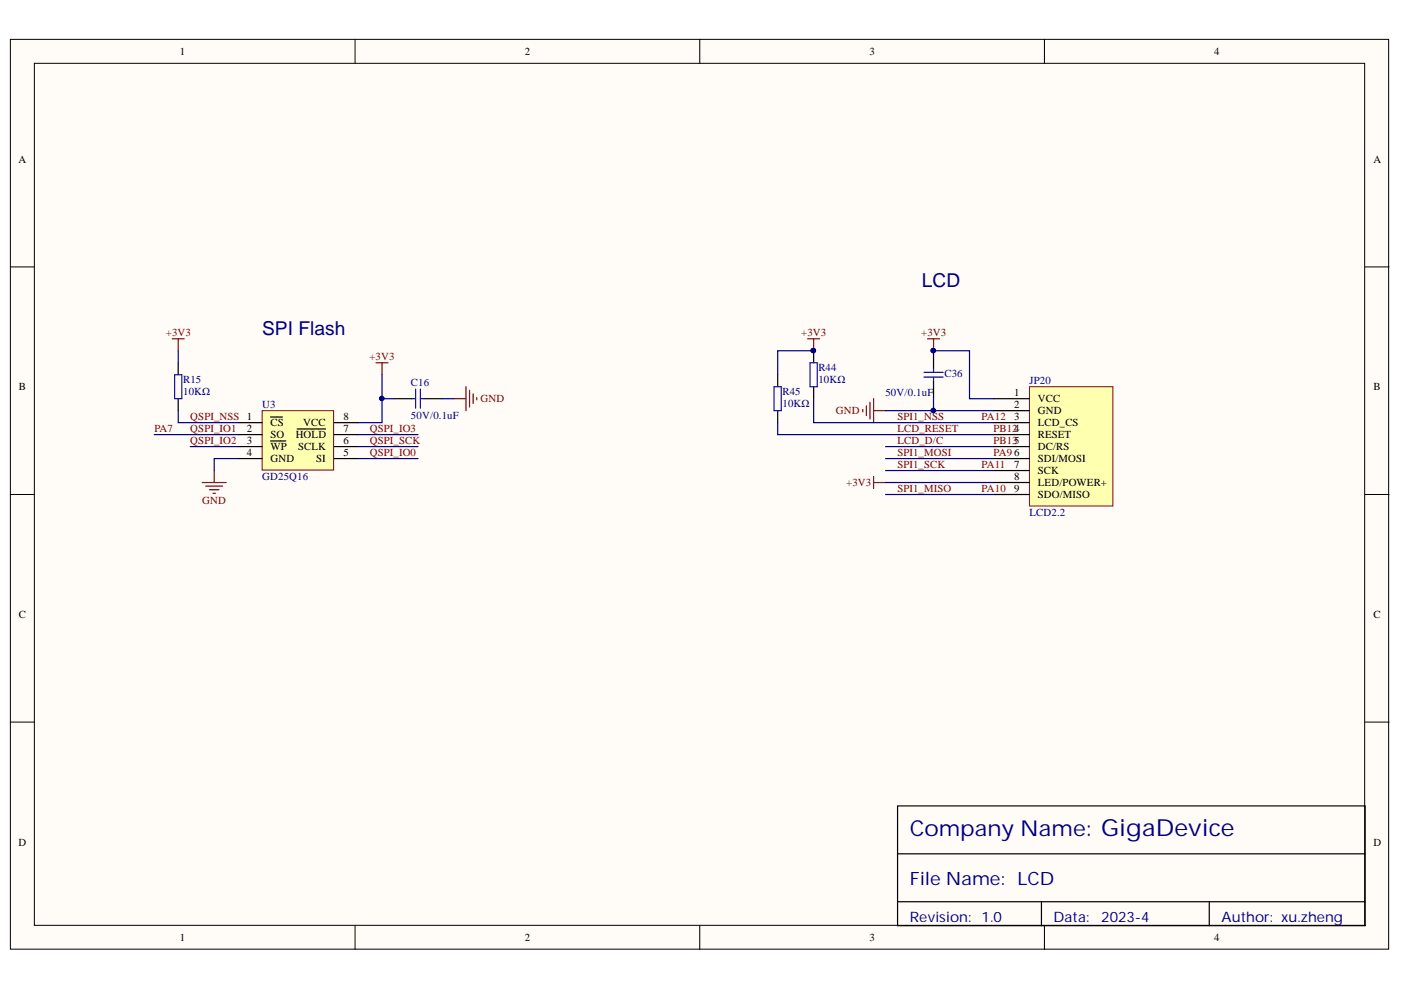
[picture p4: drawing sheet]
<svg xmlns="http://www.w3.org/2000/svg" width="297mm" height="210mm" viewBox="0 0 297 210" stroke-linecap="round" stroke-linejoin="round" font-family="sans-serif">
<defs><g id="words">
<text font-size="4.6" fill="#000080" x="192.9" y="177.3">Company Name: GigaDevice</text>
<g font-size="4.1" fill="#000080">
<text x="195.4" y="60.8">LCD</text>
<text x="55.6" y="71">SPI Flash</text>
</g>
<text font-size="3.9" fill="#000080" x="192.9" y="187.7">File Name: LCD</text>
<g font-size="3" fill="#000080">
<text x="192.9" y="195.4">Revision: 1.0</text>
<text x="223.3" y="195.4">Data:</text>
<text x="233.5" y="195.4">2023-4</text>
<text x="259" y="195.4">Author: xu.zheng</text>
</g>
<g font-size="2.3">
<text x="38.2" y="11.7">1</text>
<text x="111.2" y="11.7">2</text>
<text x="184.3" y="11.7">3</text>
<text x="257.4" y="11.7">4</text>
<text x="3.9" y="34.5">A</text>
<text x="291.2" y="34.5">A</text>
<text x="4" y="82.8">B</text>
<text x="291.2" y="82.8">B</text>
<text x="72.8" y="89.1">8</text>
<text x="215" y="84">1</text>
<text x="215" y="86.6">2</text>
<text x="215" y="89.1">3</text>
<text x="220" y="85.3">VCC</text>
<text x="220" y="87.8">GND</text>
<text x="52.4" y="91.6">2</text>
<text x="52.4" y="94.2">3</text>
<text x="57.4" y="90.4">CS</text>
<text x="57.4" y="92.9">SO</text>
<text x="57.4" y="95.4">WP</text>
<text x="62.7" y="92.9">HOLD</text>
<text x="63.2" y="95.4">SCLK</text>
<text x="64.3" y="90.4">VCC</text>
<text x="72.8" y="94.2">6</text>
<text x="72.8" y="91.6">7</text>
<text x="220" y="90.4">LCD_CS</text>
<text x="220" y="92.9">RESET</text>
<text x="220" y="95.4">DC/RS</text>
<text x="52.4" y="96.7">4</text>
<text x="57.4" y="98">GND</text>
<text x="67" y="98">SI</text>
<text x="72.8" y="96.7">5</text>
<text x="215" y="96.7">6</text>
<text x="215" y="99.2">7</text>
<text x="215" y="101.8">8</text>
<text x="220" y="98">SDI/MOSI</text>
<text x="220" y="100.5">SCK</text>
<text x="215" y="104.4">9</text>
<text x="220" y="103">LED/POWER+</text>
<text x="220" y="105.7">SDO/MISO</text>
<text x="4" y="131">C</text>
<text x="291.2" y="131">C</text>
<text x="3.9" y="179.3">D</text>
<text x="291.2" y="179.3">D</text>
<text x="38.2" y="199.6">1</text>
<text x="111.2" y="199.6">2</text>
<text x="184.3" y="199.6">3</text>
<text x="257.4" y="199.6">4</text>
</g>
<g font-size="2.3" fill="#800000">
<text x="35.2" y="71.3">+3V3</text>
<text x="169.9" y="71.3">+3V3</text>
<text x="195.3" y="71.3">+3V3</text>
<text x="78.3" y="76.4">+3V3</text>
<text x="40.4" y="89.1">QSPI_NSS 1</text>
<text x="101.9" y="85.3">GND</text>
<text x="177.2" y="87.8">GND</text>
<text x="190.3" y="89.1">SPI1_NSS</text>
<text x="208.1" y="89.1">PA12</text>
<text x="32.7" y="91.6">PA7</text>
<text x="40.4" y="94.2">QSPI_IO2</text>
<text x="40.4" y="91.6">QSPI_IO1</text>
<text x="78.4" y="91.6">QSPI_IO3</text>
<text x="78.4" y="94.2">QSPI_SCK</text>
<text x="190.3" y="91.6">LCD_RESET</text>
<text x="190.3" y="94.2">LCD_D/C</text>
<text x="210.6" y="94.2">PB135</text>
<text x="210.6" y="91.6">PB124</text>
<text x="78.4" y="96.7">QSPI_IO0</text>
<text x="190.3" y="96.7">SPI1_MOSI</text>
<text x="190.3" y="99.2">SPI1_SCK</text>
<text x="208.1" y="99.2">PA11</text>
<text x="210.6" y="96.7">PA9</text>
<text x="42.9" y="106.9">GND</text>
<text x="179.4" y="103">+3V3</text>
<text x="190.3" y="104.4">SPI1_MISO</text>
<text x="208.1" y="104.4">PA10</text>
</g>
<g font-size="2.3" fill="#000080">
<text x="38.8" y="81.2">R15</text>
<text x="38.8" y="83.8">10KΩ</text>
<text x="87.1" y="81.7">C16</text>
<text x="165.9" y="83.8">R45</text>
<text x="173.5" y="78.7">R44</text>
<text x="173.5" y="81.2">10KΩ</text>
<text x="200.2" y="80">C36</text>
<text x="218.3" y="81.5">JP20</text>
<text x="55.6" y="86.6">U3</text>
<text x="87.1" y="88.8">50V/0.1uF</text>
<text x="165.9" y="86.3">10KΩ</text>
<text x="187.7" y="84">50V/0.1uF</text>
<text x="55.6" y="101.8">GD25Q16</text>
<text x="218.3" y="109.5">LCD2.2</text>
</g>
</g></defs>
<g fill="#fffcf8" stroke="#000" stroke-width=".21">
<path d="M2.2 8.3h292.2v192.9h-292.2z"/>
<path d="M7.3 13.4h282v182.8h-282z"/>
</g>
<path d="M75.3 8.3v5.1M148.4 8.3v5.1M221.4 8.3v5.1M2.2 56.6h5.1M289.4 56.6h5.1M2.2 104.8h5.1M289.4 104.8h5.1M2.2 153.1h5.1M289.4 153.1h5.1M75.3 196.3v5M148.4 196.3v5M221.4 196.3v5" fill="none" stroke="#000" stroke-width=".21"/>
<path d="M190.3 170.9h99.1v25.4h-99.1zM190.3 181h99.1M190.3 191.2h99.1M220.8 191.2v5.1M256.4 191.2v5.1" fill="none" stroke="#000" stroke-width=".25"/>
<path d="M218.3 82h17.7v25.3h-17.7z" fill="#ffffb0" stroke="#800000" stroke-width=".21"/>
<g fill="none" stroke="#000" stroke-width=".25">
<path d="M164.9 79.5v2.5M172.5 74.4v2.5M197.9 74.4v3.8M164.9 87.1v2.5M172.5 82v2.5M197.9 80.7v3.8M210.6 84.5h7.7M210.6 87.1h7.7M210.6 89.6h7.7M210.6 92.1h7.7M210.6 94.7h7.7M210.6 97.2h7.7"/>
<path d="M210.6 99.8h7.7M210.6 102.3h7.7M210.6 104.8h7.7"/>
</g>
<path d="M171.2 71.8h2.6M172.5 71.8v2.6M196.7 71.8h2.5M197.9 71.8v2.6M182.9 86.8v.5M183.7 86.1v2M184.5 85.3v3.5M185.2 84.5v5.1M185.2 87.1h2.6M185.2 101v2.6M185.2 102.3h2.6" fill="none" stroke="#800000" stroke-width=".25"/>
<g fill="#000080" stroke="#000080" stroke-width=".21">
<circle cx="197.9" cy="74.3" r=".46"/>
<circle cx="172.5" cy="74.3" r=".46"/>
</g>
<path d="M171.7 76.9h1.6v5.1h-1.6zM195.9 80h4.1M195.9 78.9h4.1M197.9 78.2v.7M197.9 80v.7M164.1 82h1.5v5.1h-1.5z" fill="none" stroke="#00f" stroke-width=".25"/>
<path d="M55.6 87.1h15.1v12.6h-15.1z" fill="#ffffb0" stroke="#800000" stroke-width=".21"/>
<g fill="none" stroke="#000" stroke-width=".25">
<path d="M37.8 76.9v2.6M37.8 84.5v2.6M50.5 89.6h5.1M50.5 92.1h5.1M50.5 94.7h5.1M50.5 97.2h5.1M57.4 88.4h1.3M57.4 93.5h3.2M58.8 88.4h1.1M63 91h1.6M64.6 91h1.6M66.2 91h1.2"/>
<path d="M67.5 91h1.6M70.8 89.6h5.1M70.8 92.1h5.1M70.8 94.7h5.1M70.8 97.2h5.1M83.5 84.5h3.9M89.9 84.5h3.8"/>
</g>
<g fill="none" stroke="#800000" stroke-width=".25">
<path d="M36.5 71.8h2.6M37.8 71.8v2.6M79.7 76.9h2.6M81 76.9v2.6M45.4 99.8v2.5M96.3 84.5h2.5M98.8 82v5.1M99.6 82.8v3.5M100.3 83.5v2M101.1 84.3v.5M42.9 102.3h5.1M43.6 103.1h3.6"/>
<path d="M44.4 103.8h2M45.2 104.6h.5"/>
</g>
<path d="M37 79.5h1.5v5h-1.5zM87.4 84.5h.7M88.1 82.5v4.1M89.1 84.5h.8M89.1 82.5v4.1" fill="none" stroke="#00f" stroke-width=".25"/>
<g fill="none" stroke="#000080" stroke-width=".25">
<path d="M37.8 74.4v2.5M81 79.5v10.1h-5.1M172.5 74.4h-7.6v5.1M197.9 74.4h7.7v10.1h5M32.7 92.1h17.8M37.8 87.1v2.5h12.7M40.3 94.7h10.2M50.5 97.2h-5.1v2.6M75.9 94.7h12.7M75.9 97.2h12.7M75.9 92.1h12.7M81 84.5h2.5"/>
<path d="M93.7 84.5h2.6M164.9 89.6v2.5h45.7M172.5 84.5v5.1h38.1M187.8 87.1h22.8M187.8 94.7h22.8M187.8 97.2h22.8M187.8 99.8h22.8M197.9 84.5v2.6M187.8 104.8h22.8M187.8 102.3h22.8"/>
</g>
<g fill="#000080" stroke="#000080" stroke-width=".21">
<circle cx="197.9" cy="87" r=".46"/>
<circle cx="197.9" cy="74.3" r=".46"/>
<circle cx="172.5" cy="74.3" r=".46"/>
<circle cx="80.9" cy="84.5" r=".46"/>
</g>
<use href="#words"/>
</svg>
